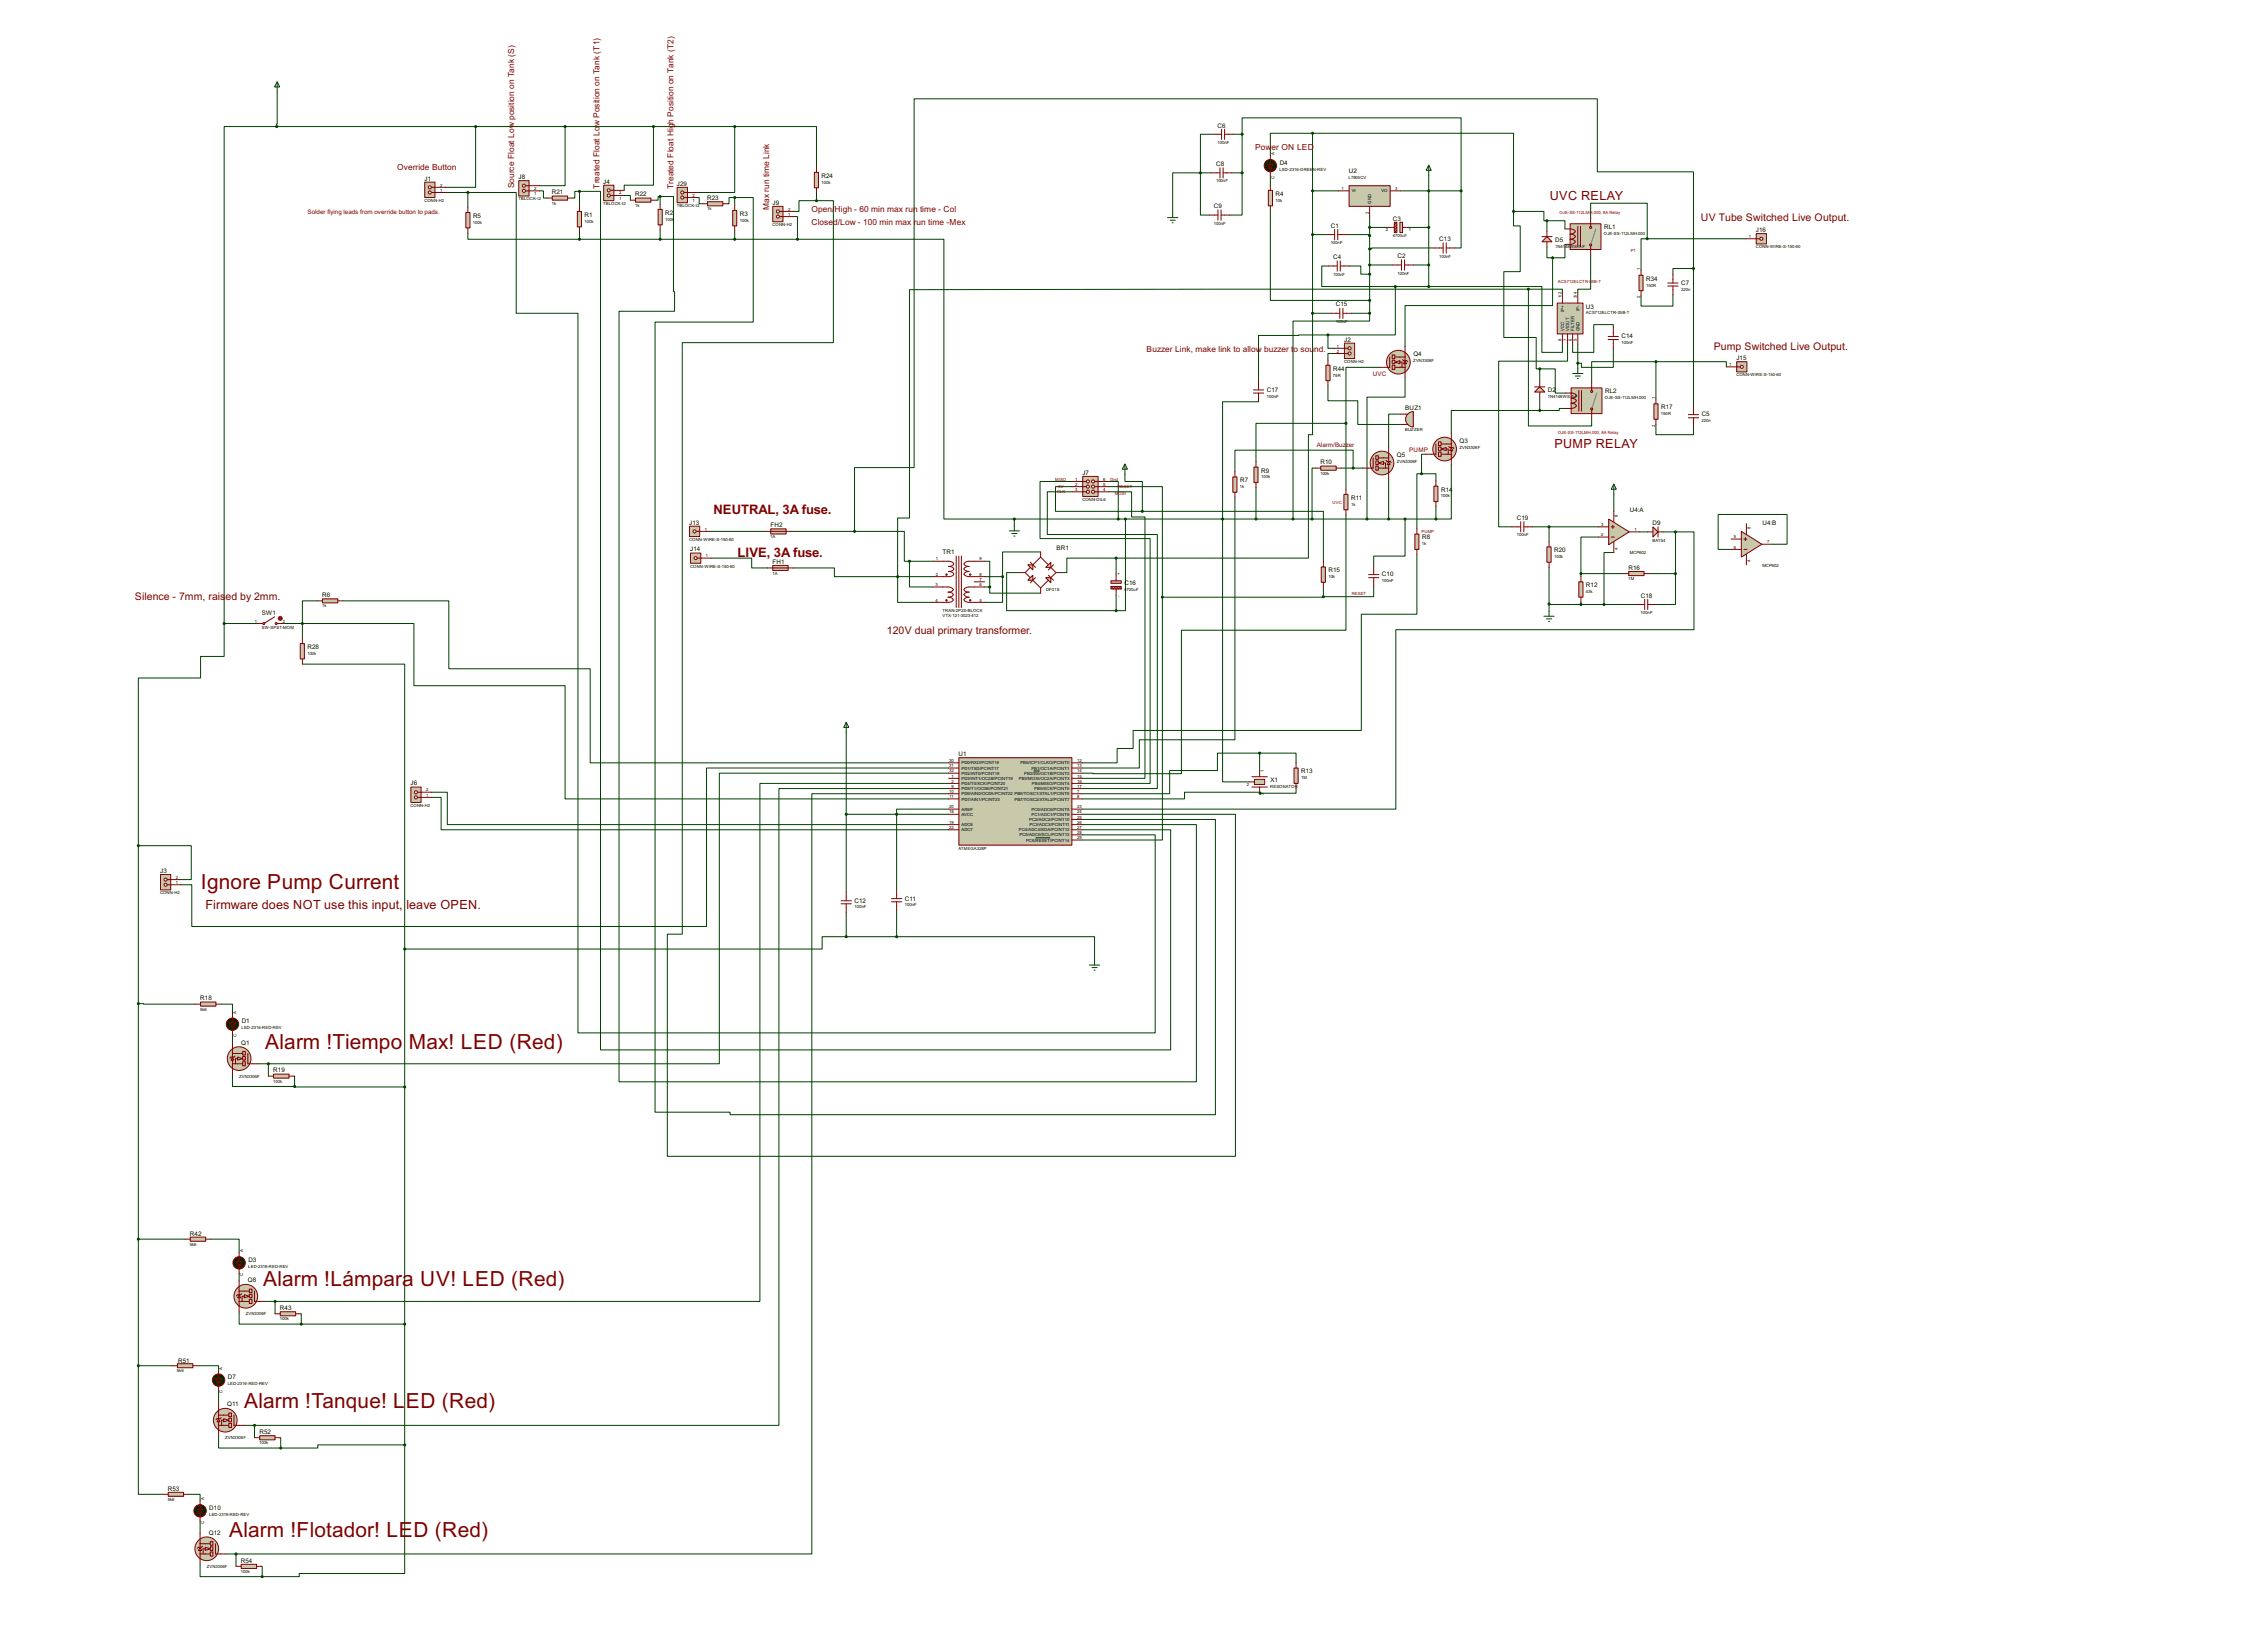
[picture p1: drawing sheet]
<svg xmlns="http://www.w3.org/2000/svg" width="1120mm" height="815mm" viewBox="0 0 1120 815" stroke-linecap="round" stroke-linejoin="round" font-family="sans-serif">
<defs><g id="words">
<g font-size="11.5" fill="#800000">
<text x="99" y="439">Ignore Pump Current</text>
<text x="131" y="518">Alarm !Tiempo</text>
<text x="202" y="518">Max! LED (Red)</text>
<text x="130" y="635">Alarm !Lámpara UV! LED (Red)</text>
<text x="121" y="696">Alarm !Tanque! L</text>
<text x="200" y="696">ED (Red)</text>
<text x="113" y="759">Alarm !Flotador! LED (Red)</text>
</g>
<g font-size="7.2" fill="#800000">
<text x="352" y="254">NEUTRAL, 3A fuse.</text>
<text x="364" y="275">LIVE, 3A fuse.</text>
</g>
<g font-size="7" fill="#800000">
<text x="766" y="99">UVC RELAY</text>
<text x="768" y="221">PUMP RELAY</text>
<text x="102" y="449">Firmware does NOT use this input,</text>
<text x="201" y="449">leave OPEN.</text>
</g>
<g font-size="5.8" fill="#800000">
<text x="840" y="109">UV Tube Switched Live Output.</text>
<text x="847" y="173">Pump Switched Live Output.</text>
<text x="67" y="296">Silence - 7mm, rais</text>
<text x="111" y="296">ed by 2mm.</text>
<text x="438" y="313">120V dual primary transformer.</text>
</g>
<g font-size="4.6" fill="#800000">
<text x="296" y="62" transform="rotate(-90 296 62)">w Position on Tank (T1)</text>
<text x="333" y="61" transform="rotate(-90 333 61)">h Position on Tank (T2)</text>
<text x="620" y="74">Pow</text>
<text x="628" y="74">er ON LED</text>
<text x="196" y="84">Override Button</text>
<text x="254" y="93" transform="rotate(-90 254 93)">Source Float Low position on Tank (S)</text>
<text x="296" y="93" transform="rotate(-90 296 93)">Treated Float Lo</text>
<text x="333" y="93" transform="rotate(-90 333 93)">Treated Float Hig</text>
<text x="380" y="104" transform="rotate(-90 380 104)">Max run time Link</text>
<text x="401" y="105">Open/</text>
<text x="412" y="105">High - 60 min max run time - Col</text>
<text x="401" y="111">Closed/Low - 100 min max r</text>
<text x="453" y="111">un time -Mex</text>
<text x="567" y="174">Buzzer Link, make link to allow buzzer t</text>
<text x="639" y="174">o sou</text>
<text x="649" y="174">nd.</text>
</g>
<g font-size="3.5">
<text x="602" y="63">C6</text>
<text x="601" y="82">C8</text>
<text x="632" y="81">D4</text>
<text x="210" y="89">J1</text>
<text x="256" y="88">J8</text>
<text x="406" y="88">R24</text>
<text x="666" y="86">U2</text>
<text x="273" y="96">R21</text>
<text x="298" y="91">J4</text>
<text x="334" y="92">J29</text>
<text x="314" y="97">R22</text>
<text x="349" y="99">R23</text>
<text x="382" y="101">J9</text>
<text x="630" y="97">R4</text>
<text x="234" y="108">R5</text>
<text x="289" y="107">R1</text>
<text x="329" y="106">R2</text>
<text x="366" y="107">R3</text>
<text x="600" y="103">C9</text>
<text x="658" y="113">C1</text>
<text x="688" y="109">C3</text>
<text x="793" y="113">RL1</text>
<text x="711" y="119">C13</text>
<text x="768" y="120">D5</text>
<text x="868" y="115">J16</text>
<text x="659" y="128">C4</text>
<text x="691" y="128">C2</text>
<text x="813" y="139">R34</text>
<text x="831" y="141">C7</text>
<text x="660" y="151">C15</text>
<text x="784" y="152">U3</text>
<text x="801" y="167">C14</text>
<text x="664" y="169">J2</text>
<text x="698" y="176">Q4</text>
<text x="858" y="178">J15</text>
<text x="659" y="183">R44</text>
<text x="626" y="193">C17</text>
<text x="765" y="194">D2</text>
<text x="793" y="194">RL2</text>
<text x="694" y="202">BUZ1</text>
<text x="821" y="202">R17</text>
<text x="841" y="206">C5</text>
<text x="721" y="219">Q3</text>
<text x="690" y="226">Q5</text>
<text x="623" y="233">R9</text>
<text x="652" y="229">R10</text>
<text x="535" y="234">J7</text>
<text x="613" y="238">R7</text>
<text x="712" y="243">R14</text>
<text x="668" y="247">R11</text>
<text x="749" y="257">C19</text>
<text x="805" y="253">U4:A</text>
<text x="341" y="259">J13</text>
<text x="381" y="260">FH2</text>
<text x="817" y="259">D9</text>
<text x="871" y="259">U4:B</text>
<text x="703" y="266">R8</text>
<text x="341" y="272">J14</text>
<text x="466" y="274">TR1</text>
<text x="522" y="272">BR1</text>
<text x="768" y="273">R20</text>
<text x="382" y="278">FH1</text>
<text x="805" y="281">R16</text>
<text x="656" y="283">R15</text>
<text x="683" y="285">C10</text>
<text x="556" y="289">C16</text>
<text x="784" y="290">R12</text>
<text x="159" y="295">R6</text>
<text x="811" y="295">C18</text>
<text x="129" y="304">SW1</text>
<text x="152" y="320">R28</text>
<text x="474" y="373">U1</text>
<text x="643" y="382">R13</text>
<text x="203" y="388">J6</text>
<text x="628" y="386">X1</text>
<text x="79" y="431">J3</text>
<text x="422" y="446">C12</text>
<text x="447" y="445">C11</text>
<text x="99" y="494">R18</text>
<text x="119" y="505">D1</text>
<text x="119" y="516">Q1</text>
<text x="135" y="530">R19</text>
<text x="94" y="610">R42</text>
<text x="123" y="623">D3</text>
<text x="122" y="633">Q8</text>
<text x="138" y="647">R43</text>
<text x="88" y="673">R51</text>
<text x="113" y="681">D7</text>
<text x="112" y="694">Q11</text>
<text x="128" y="708">R52</text>
<text x="83" y="736">R53</text>
<text x="103" y="746">D10</text>
<text x="103" y="758">Q12</text>
<text x="119" y="772">R54</text>
</g>
<g font-size="3.5" fill="#800000">
<text x="152" y="106">Solder flying leads from override button to pads.</text>
<text x="678" y="186">UVC</text>
<text x="651" y="221">Alarm/Buzzer</text>
<text x="696" y="223">PUMP</text>
</g>
<g font-size="2.4">
<text x="602" y="71">100nF</text>
<text x="630" y="77" transform="rotate(-90 630 77)">A</text>
<text x="630" y="88" transform="rotate(-90 630 88)">C</text>
<text x="632" y="84">LED-2316-GREE</text>
<text x="649" y="84">N-REV</text>
<text x="666" y="88">L7805CV</text>
<text x="217" y="95">1</text>
<text x="217" y="92">2</text>
<text x="264" y="94">2</text>
<text x="306" y="96">2</text>
<text x="406" y="91">100k</text>
<text x="601" y="90">100nF</text>
<text x="663" y="94">1</text>
<text x="668" y="95">VI</text>
<text x="682" y="95">VO</text>
<text x="689" y="94">3</text>
<text x="210" y="100">CONN-H2</text>
<text x="256" y="99">TBLOCK-I2</text>
<text x="264" y="96">1</text>
<text x="273" y="101">1k</text>
<text x="298" y="101">TBLOCK-I2</text>
<text x="306" y="99">1</text>
<text x="342" y="100">1</text>
<text x="342" y="97">2</text>
<text x="630" y="100">10k</text>
<text x="678" y="101" transform="rotate(-90 678 101)">GND</text>
<text x="314" y="102">1k</text>
<text x="334" y="102">TBLOCK-I2</text>
<text x="349" y="104">1k</text>
<text x="389" y="107">1</text>
<text x="389" y="104">2</text>
<text x="676" y="106" transform="rotate(-90 676 106)">2</text>
<text x="234" y="111">100k</text>
<text x="289" y="110">100k</text>
<text x="329" y="109">100k</text>
<text x="365" y="109">100k</text>
<text x="382" y="112">CONN-H2</text>
<text x="600" y="111">100nF</text>
<text x="685" y="114">2</text>
<text x="688" y="117">4700uF</text>
<text x="696" y="114">1</text>
<text x="792" y="116">OJE-SS-112LMH.000</text>
<text x="864" y="118">1</text>
<text x="657" y="121">100nF</text>
<text x="768" y="123">1N41</text>
<text x="773" y="123">48WS-7-F</text>
<text x="868" y="123">CONN-WIRE-S-150-60</text>
<text x="711" y="127">100nF</text>
<text x="659" y="136">100nF</text>
<text x="690" y="136">100nF</text>
<text x="810" y="133" transform="rotate(-90 810 133)">1</text>
<text x="813" y="142">150R</text>
<text x="831" y="144">220n</text>
<text x="772" y="147" transform="rotate(-90 772 147)">1/2</text>
<text x="779" y="147" transform="rotate(-90 779 147)">3/4</text>
<text x="810" y="147" transform="rotate(-90 810 147)">2</text>
<text x="773" y="154" transform="rotate(-90 773 154)">IP+</text>
<text x="780" y="154" transform="rotate(-90 780 154)">IP-</text>
<text x="784" y="155">ACS712ELCTR-05B-T</text>
<text x="660" y="159">100nF</text>
<text x="773" y="164" transform="rotate(-90 773 164)">VCC</text>
<text x="775" y="164" transform="rotate(-90 775 164)">VIOUT</text>
<text x="778" y="164" transform="rotate(-90 778 164)">FILTER</text>
<text x="780" y="164" transform="rotate(-90 780 164)">GND</text>
<text x="661" y="172">1</text>
<text x="772" y="169" transform="rotate(-90 772 169)">8</text>
<text x="774" y="169" transform="rotate(-90 774 169)">7</text>
<text x="777" y="169" transform="rotate(-90 777 169)">6</text>
<text x="779" y="169" transform="rotate(-90 779 169)">5</text>
<text x="801" y="170">100nF</text>
<text x="661" y="174">2</text>
<text x="664" y="179">CONN-H2</text>
<text x="698" y="179">ZVN3306F</text>
<text x="854" y="181">1</text>
<text x="858" y="186">CONN-WIRE-S-150-60</text>
<text x="659" y="186">75R</text>
<text x="626" y="196">100nF</text>
<text x="765" y="197">1N4148WS-</text>
<text x="776" y="197">7-F</text>
<text x="793" y="197">OJE-SS-112LMH.000</text>
<text x="818" y="197" transform="rotate(-90 818 197)">1</text>
<text x="821" y="205">150R</text>
<text x="841" y="209">220n</text>
<text x="694" y="213">BUZZER</text>
<text x="818" y="211" transform="rotate(-90 818 211)">2</text>
<text x="721" y="222">ZVN3306F</text>
<text x="690" y="228">ZVN3306F</text>
<text x="531" y="237">1</text>
<text x="531" y="240">2</text>
<text x="545" y="237">6</text>
<text x="545" y="240">5</text>
<text x="623" y="236">100k</text>
<text x="652" y="234">100k</text>
<text x="531" y="242">3</text>
<text x="545" y="242">4</text>
<text x="613" y="241">1k</text>
<text x="712" y="246">100k</text>
<text x="535" y="247">CONN-DIL6</text>
<text x="668" y="250">1k</text>
<text x="799" y="255" transform="rotate(-90 799 255)">8</text>
<text x="348" y="262">1</text>
<text x="791" y="260">3</text>
<text x="808" y="262">1</text>
<text x="865" y="261" transform="rotate(-90 865 261)">8</text>
<text x="340" y="267">CONN-WIRE-S-150-60</text>
<text x="381" y="266">1A</text>
<text x="703" y="269">1k</text>
<text x="749" y="265">100nF</text>
<text x="791" y="265">2</text>
<text x="816" y="267">BAT54</text>
<text x="857" y="266">5</text>
<text x="873" y="268">7</text>
<text x="349" y="275">1</text>
<text x="768" y="276">100k</text>
<text x="799" y="271" transform="rotate(-90 799 271)">4</text>
<text x="805" y="274">MCP602</text>
<text x="857" y="271">6</text>
<text x="341" y="280">CONN-WIRE-S-150-60</text>
<text x="462" y="277">1</text>
<text x="484" y="277">9</text>
<text x="865" y="278" transform="rotate(-90 865 278)">4</text>
<text x="871" y="280">MCP602</text>
<text x="382" y="284">1A</text>
<text x="462" y="284">2</text>
<text x="484" y="284">8</text>
<text x="484" y="287">7</text>
<text x="553" y="284" transform="rotate(-90 553 284)">+</text>
<text x="656" y="286">10k</text>
<text x="683" y="288">100nF</text>
<text x="805" y="286">1M</text>
<text x="462" y="289">3</text>
<text x="484" y="289">6</text>
<text x="517" y="292">DF01S</text>
<text x="556" y="292">4</text>
<text x="557" y="292">700uF</text>
<text x="784" y="293">43k</text>
<text x="159" y="300">1k</text>
<text x="462" y="297">4</text>
<text x="484" y="297">5</text>
<text x="553" y="295" transform="rotate(-90 553 295)">-</text>
<text x="466" y="302">TRAN-2P2S-BLOCK</text>
<text x="466" y="305">VTX-121-3023-412</text>
<text x="811" y="303">100nF</text>
<text x="126" y="308">1</text>
<text x="129" y="311">SW-SPST-MOM</text>
<text x="140" y="308">2</text>
<text x="152" y="323">100k</text>
<text x="469" y="376">30</text>
<text x="475" y="377">PD0/RXD/PCINT16</text>
<text x="504" y="377">PB0/ICP1/CLKO/PCINT0</text>
<text x="532" y="376">12</text>
<text x="469" y="381">32</text>
<text x="469" y="379">31</text>
<text x="470" y="384">1</text>
<text x="475" y="383">PD2/INT0/PCINT18</text>
<text x="475" y="380">PD1/TXD/PCINT17</text>
<text x="506" y="383">PB2/SS/OC1B/PCINT2</text>
<text x="510" y="380">PB1/OC1A/PCINT1</text>
<text x="532" y="379">13</text>
<text x="532" y="384">15</text>
<text x="532" y="381">14</text>
<text x="624" y="381" transform="rotate(-90 624 381)">1</text>
<text x="470" y="389">9</text>
<text x="470" y="386">2</text>
<text x="475" y="388">PD4/T0/XCK/PCINT20</text>
<text x="475" y="385">PD3/INT1/OC2B/PCINT19</text>
<text x="503" y="385">PB3/MOSI/OC2A/PCINT3</text>
<text x="510" y="388">PB4/MISO/PCINT4</text>
<text x="532" y="386">16</text>
<text x="532" y="389">17</text>
<text x="616" y="388">2</text>
<text x="628" y="389">RESONATOR</text>
<text x="643" y="385">1M</text>
<text x="211" y="393">1</text>
<text x="211" y="391">2</text>
<text x="469" y="392">10</text>
<text x="469" y="394">11</text>
<text x="475" y="393">PD6/AIN0/OC0A/PCINT22 PB6/TOSC1/XTAL1/PCINT6</text>
<text x="475" y="390">PD5/T1/OC0B/PCINT21</text>
<text x="475" y="395">PD7/AIN1/PCINT23</text>
<text x="501" y="395">PB7/TOSC2/XTAL2/PCINT7</text>
<text x="511" y="390">PB5/SCK/PCINT5</text>
<text x="532" y="394">8</text>
<text x="532" y="392">7</text>
<text x="624" y="392" transform="rotate(-90 624 392)">3</text>
<text x="203" y="398">CONN-H2</text>
<text x="469" y="402">18</text>
<text x="469" y="399">20</text>
<text x="475" y="400">AREF</text>
<text x="510" y="400">PC0/ADC0/PCINT8</text>
<text x="532" y="402">24</text>
<text x="532" y="399">23</text>
<text x="469" y="407">19</text>
<text x="475" y="403">AVCC</text>
<text x="508" y="405">PC2/ADC2/PCINT10</text>
<text x="510" y="403">PC1/ADC1/PCINT9</text>
<text x="532" y="407">26</text>
<text x="532" y="404">25</text>
<text x="469" y="409">22</text>
<text x="475" y="408">ADC6</text>
<text x="475" y="411">ADC7</text>
<text x="503" y="411">PC4/ADC4/SDA/PCINT12</text>
<text x="504" y="413">PC5/ADC5/SCL/PCINT13</text>
<text x="509" y="408">PC3/ADC3/PCINT11</text>
<text x="532" y="412">28</text>
<text x="532" y="409">27</text>
<text x="474" y="420">ATMEGA328P</text>
<text x="507" y="416">PC6/RESET/PCINT14</text>
<text x="532" y="414">29</text>
<text x="87" y="437">1</text>
<text x="87" y="434">2</text>
<text x="79" y="442">CONN-H2</text>
<text x="422" y="449">100nF</text>
<text x="447" y="448">100nF</text>
<text x="99" y="499">5k6</text>
<text x="117" y="501" transform="rotate(-90 117 501)">A</text>
<text x="119" y="508">LED-2316-RED-REV</text>
<text x="117" y="512" transform="rotate(-90 117 512)">C</text>
<text x="118" y="532">ZVN3306F</text>
<text x="135" y="535">100k</text>
<text x="94" y="615">5k6</text>
<text x="120" y="618" transform="rotate(-90 120 618)">A</text>
<text x="123" y="626">LED-2316-RED-REV</text>
<text x="120" y="630" transform="rotate(-90 120 630)">C</text>
<text x="121" y="649">ZVN3306F</text>
<text x="138" y="652">100k</text>
<text x="87" y="678">5k6</text>
<text x="110" y="676" transform="rotate(-90 110 676)">A</text>
<text x="110" y="688" transform="rotate(-90 110 688)">C</text>
<text x="113" y="684">LED-2316-RED-REV</text>
<text x="111" y="711">ZVN3306F</text>
<text x="128" y="713">100k</text>
<text x="83" y="741">5k6</text>
<text x="101" y="741" transform="rotate(-90 101 741)">A</text>
<text x="103" y="749">LED-2316-RED-REV</text>
<text x="101" y="753" transform="rotate(-90 101 753)">C</text>
<text x="102" y="774">ZVN3306F</text>
<text x="119" y="777">100k</text>
</g>
<g font-size="2.4" fill="#800000">
<text x="770" y="106">OJE-SS-112LMH,000, 8A Relay</text>
<text x="806" y="124">P1</text>
<text x="770" y="140">ACS712ELCTR-0</text>
<text x="787" y="140">5B-T</text>
<text x="770" y="214">OJE-SS-112LMH,000, 8A Relay</text>
<text x="521" y="238">MISO</text>
<text x="548" y="238">Gnd</text>
<text x="522" y="241">+5V</text>
<text x="522" y="244">CLK</text>
<text x="551" y="245">M</text>
<text x="552" y="241">RESET</text>
<text x="553" y="245">OSI</text>
<text x="658" y="249">UVC</text>
<text x="702" y="263">PUMP</text>
<text x="668" y="294">RESET</text>
</g>
</g></defs>
<g fill="none" stroke="#004000" stroke-width=".49">
<path d="M137 46v17M137 63h-26v245M137 63h226M235 63v30h-15M279 63v29h-12M323 63v28h-15v3M363 63h40v20M363 63v32h-18M599 66h-6v19M609 66h5M614 66v-8h108v36M614 66v19"/>
<path d="M649 66h99v38M649 66h-21v11M649 66v89M220 95h11M231 95h24v60h31v355h285v-98h-36M231 95v7M267 94h2v4h1M286 95h11v423h281v-108h-43M286 95h-2v3h-1M286 95v7M308 97h3v2M326 97h7v47v10h-27v380h285v-127h-56"/>
<path d="M326 97h-1v2h-1M326 97v4M345 98v3h2M363 98h9v61h-48v390h37v1h240v-145h-66M363 98h-3v3M363 98v3M403 99h-8v5h-3M403 99h9v70h-75v292h-7v110h280v-169h-75M403 95v4M593 85v21h4M593 85h-14v20M593 85h5"/>
<path d="M609 85h5M614 85v21h-6M628 87v4M649 94h12M692 94h30M706 87v55M722 94v28h-3M231 115v3h55M286 118h108M286 115v3M326 114v4M363 114v4"/>
<path d="M392 107h2v11M394 118h72v138h35M628 104v44h49M649 116h6M665 116h11h1M677 112h9M677 107v48M696 112h10M748 104v8h3v22h-8v33h16v15h2M748 104h15v5h1M764 109h9v4M764 109v5"/>
<path d="M786 108v-8h28v18M814 118h-3v15M814 118h49M656 131h-3v11h36M667 131h5v4h5M677 131h11M698 131h8M709 122h-31v1h-1M764 122v5h3M767 127v24h-73v20M773 121v6h-6M786 126v17h-6v2"/>
<path d="M837 133h-10v2M837 133v-48h-48v-36h-337v182h-30v31M837 133v67M649 155v60h-3v61h-95M649 155h9M668 155h9M677 155v4h-38v97M689 142v23h-33M689 142h17M706 142h56v32h10v-4M755 143h-306v113h-5v29M755 143h17v2"/>
<path d="M755 143v67h31v-3M827 146v5h-16v-5M656 165l-34 1v22M656 165v7h3M659 175h-3v3M775 170v8h-35v82h7M780 170v12M797 162v-2h-10v14h-10v-4M797 172v9h-16v-2h-1M818 179h35v2M818 179h-32v10M818 179v18"/>
<path d="M622 198h-18v188h13M656 191v7h15v12h21M682 181h-17v28M694 186v10h-19v60M761 182h7v12h6M761 182v7M761 196v7M665 209h-44v19M665 209v33M692 205h-6v16M761 203h-44v11M774 202h-4v1h-9"/>
<path d="M818 210v5h19v-4M530 238h-16v28h54v121h-33M548 238h5v18M556 234v4h8v15M650 231h-2v25M663 231h10M669 231v-9h-59v11M686 236v20M702 234h7v4M702 234h-2v27M704 224h-2v10M717 229v27h-8"/>
<path d="M501 256v4M501 256h208M530 240h-8v13h42M530 243h-13v21h55v125h-37M548 243h11v12h7v129h-31M548 240h26v55M556 256v46h-5M564 253h90v24M610 246v119h-47v14h-28M621 241v15M665 254v57h-81v71h-49M694 256v19h-15v4"/>
<path d="M709 250v6M797 244v9M351 262h27M351 276h20v4h8M391 262h31M422 262h25v15h2M449 277v13h12M449 277h12M486 277h3v13M514 273h-19v12M551 276h-24v7h-3M551 276v8"/>
<path d="M700 274v29h-27v58h-113v9h-8v7h-17M757 260h33M765 260v8M790 265h-9v18M797 273h-4v26M810 263h4M822 263h6M828 263h9v48h-147v89h-155M828 263v20M876 269h7v-15h-34v17h6M157 297h-8v11M169 297h53v33h70v47h177"/>
<path d="M392 280h20v5h32M444 285v12h17M444 285h17M486 285h9M486 290h3M489 290v3h25M495 285v12h-9M504 283h-7v19h54M551 294v8M574 295v120h-39M654 295h-80M654 290v5"/>
<path d="M679 290v5h-25M765 298l16 1M765 280v22M781 283v2M781 297v2M781 283h21M781 299h27M815 283h13M828 283v16h-10M111 308v16h-12v11h-31v83M111 308h16M140 308h9"/>
<path d="M149 308h56v31h74v56h190M149 308v7M149 328h51v141M418 362v78M469 379h-120v79h-254v-21h-6M622 372h18v5M622 372h-20v9h-24v11h-43M622 372v9M213 394h5v16h251M213 391h8v16h248M469 392h-68v375h-284M469 389h-84v315h-259"/>
<path d="M469 387h-94v256h-239M469 382h-114v143h-222M469 400h-26v39M622 391l1 1M623 392v-1h-38v4h-50M640 389v3h-17M68 418h27v16h-6M68 418v256M418 402h51M418 451v12M443 450v13M200 469v245"/>
<path d="M418 463h-12v6h-206M418 463h25M443 463h98v11M68 496h29M109 496h6v5M115 511v4M115 530v7h31M128 525h5M133 525v6M145 531l1 6M146 537h54M68 612h23"/>
<path d="M104 612h14v7M118 629v4M118 648v6h31M131 643h5M136 643v6M149 649v5M149 654h51M68 674v64h13M68 674h17M98 674h10v2M108 687v7M108 709v6h31"/>
<path d="M121 704h5M126 704v6M138 710l1 5M200 714h-43v1h-18M200 714v63h-52v2h-18M93 738h6v3M99 751v6M99 772v7h31M112 767h5M117 767v6M129 773l1 6"/>
</g>
<path d="M810 136h2v8h-2z" fill="#c8c8aa" stroke="#800000" stroke-width=".49"/>
<path d="M811 133v3M824 140h5M827 135v5M811 144v2M824 141h5M827 141v5" fill="none" stroke="#800000" stroke-width=".49"/>
<path d="M298 91h5v8h-5z" fill="#c8c8aa" stroke="#800000" stroke-width=".49"/>
<path d="M302 97h1" fill="none" stroke="#800000" stroke-width=".49"/>
<circle cx="301" cy="97" r=".8" fill="#feffff" stroke="#800000" stroke-width=".49"/>
<path d="M302 94h1" fill="none" stroke="#800000" stroke-width=".49"/>
<circle cx="301" cy="94" r=".8" fill="#feffff" stroke="#800000" stroke-width=".49"/>
<path d="M303 97h5M303 94h5M655 116h4M659 113v5M661 113v5M661 116h4M688 131h4M692 128v5M694 128v5M694 131h4" fill="none" stroke="#800000" stroke-width=".49"/>
<path d="M706 82l1 2h-2zM706 82v5M501 260v2M499 262h5M500 263h2M501 265h.1" fill="none" stroke="#004000" stroke-width=".49"/>
<g fill="#004000" stroke="#004000" stroke-width=".49">
<circle cx="501" cy="256" r=".5"/>
<circle cx="677" cy="116" r=".5"/>
<circle cx="677" cy="131" r=".5"/>
</g>
<g fill="#c8c8aa" stroke="#800000" stroke-width=".49">
<path d="M692 110h1v5h-1z"/>
<path d="M689 110h1v5h-1z"/>
</g>
<path d="M690 111l-1 1h-3M690 114l-1 1M690 112l-1 2M690 110l-1 1M693 112h3" fill="none" stroke="#800000" stroke-width=".49"/>
<circle cx="639" cy="256" r=".5" fill="#004000" stroke="#004000" stroke-width=".49"/>
<path d="M620 231h2v7h-2z" fill="#c8c8aa" stroke="#800000" stroke-width=".49"/>
<path d="M621 228v3M621 238v3" fill="none" stroke="#800000" stroke-width=".49"/>
<circle cx="621" cy="256" r=".5" fill="#004000" stroke="#004000" stroke-width=".49"/>
<path d="M535 235h8v10h-8z" fill="#c8c8aa" stroke="#800000" stroke-width=".49"/>
<path d="M535 238h2" fill="none" stroke="#800000" stroke-width=".49"/>
<circle cx="537" cy="238" r=".8" fill="#feffff" stroke="#800000" stroke-width=".49"/>
<path d="M535 240h2" fill="none" stroke="#800000" stroke-width=".49"/>
<circle cx="537" cy="240" r=".8" fill="#feffff" stroke="#800000" stroke-width=".49"/>
<path d="M535 243h2" fill="none" stroke="#800000" stroke-width=".49"/>
<circle cx="537" cy="243" r=".8" fill="#feffff" stroke="#800000" stroke-width=".49"/>
<path d="M541 238h2" fill="none" stroke="#800000" stroke-width=".49"/>
<circle cx="540" cy="238" r=".8" fill="#feffff" stroke="#800000" stroke-width=".49"/>
<path d="M541 240h2" fill="none" stroke="#800000" stroke-width=".49"/>
<circle cx="540" cy="240" r=".8" fill="#feffff" stroke="#800000" stroke-width=".49"/>
<path d="M541 243h2" fill="none" stroke="#800000" stroke-width=".49"/>
<circle cx="540" cy="243" r=".8" fill="#feffff" stroke="#800000" stroke-width=".49"/>
<path d="M530 238h5M543 238h5M530 240h5M530 243h5M543 240h5M543 243h5" fill="none" stroke="#800000" stroke-width=".49"/>
<path d="M137 40l1 3h-2zM137 40v6M556 229l1 3h-2zM556 229v5" fill="none" stroke="#004000" stroke-width=".49"/>
<circle cx="556" cy="256" r=".5" fill="#004000" stroke="#004000" stroke-width=".49"/>
<path d="M696 204l2-1v8a4 4 0 0 1-3-2 4 4 0 0 1 1-5z" fill-rule="evenodd" fill="#c8c8aa" stroke="#800000" stroke-width=".49"/>
<path d="M692 210h4M692 205h4" fill="none" stroke="#800000" stroke-width=".49"/>
<path d="M653 230h7v2h-7z" fill="#c8c8aa" stroke="#800000" stroke-width=".49"/>
<path d="M650 231h3M660 231h3" fill="none" stroke="#800000" stroke-width=".49"/>
<path d="M256 89h5v8h-5z" fill="#c8c8aa" stroke="#800000" stroke-width=".49"/>
<path d="M260 94h1" fill="none" stroke="#800000" stroke-width=".49"/>
<circle cx="259" cy="94" r=".8" fill="#feffff" stroke="#800000" stroke-width=".49"/>
<path d="M260 92h1" fill="none" stroke="#800000" stroke-width=".49"/>
<circle cx="259" cy="92" r=".8" fill="#feffff" stroke="#800000" stroke-width=".49"/>
<path d="M261 94h6M261 92h6M619 384h7M619 389h7" fill="none" stroke="#800000" stroke-width=".49"/>
<path d="M620 385h5v2h-5z" fill="#c8c8aa" stroke="#800000" stroke-width=".49"/>
<path d="M617 386h3M622 381v3M622 389v2" fill="none" stroke="#800000" stroke-width=".49"/>
<path d="M639 379h2v8h-2z" fill="#c8c8aa" stroke="#800000" stroke-width=".49"/>
<path d="M640 377v2M640 387v2" fill="none" stroke="#800000" stroke-width=".49"/>
<path d="M667 92h20v10h-20z" fill="#c8c8aa" stroke="#800000" stroke-width=".49"/>
<path d="M661 94h6M687 94h5M677 102v5" fill="none" stroke="#800000" stroke-width=".49"/>
<path d="M708 240h2v8h-2z" fill="#c8c8aa" stroke="#800000" stroke-width=".49"/>
<path d="M709 238v2M709 248v2" fill="none" stroke="#800000" stroke-width=".49"/>
<g fill="#004000" stroke="#004000" stroke-width=".49">
<circle cx="677" cy="112" r=".5"/>
<circle cx="706" cy="112" r=".5"/>
<circle cx="706" cy="131" r=".5"/>
<circle cx="706" cy="94" r=".5"/>
</g>
<path d="M517 285h2v3z" fill="#c8c8aa" stroke="#800000" stroke-width=".49"/>
<path d="M509 278l3 2M510 279l4-4 4 4M521 279l-3 2M509 280l-2 3 2 2M510 287l4 3 4-3M512 285l-3 3M518 284l3 3M519 280l3 3-3 2" fill="none" stroke="#800000" stroke-width=".49"/>
<g fill="#c8c8aa" stroke="#800000" stroke-width=".49">
<path d="M508 279h2v2z"/>
<path d="M517 280l2-2v2z"/>
<path d="M510 284v3h-2z"/>
</g>
<path d="M514 273v2M504 283h3M514 290v3M522 283h2" fill="none" stroke="#800000" stroke-width=".49"/>
<circle cx="648" cy="116" r=".5" fill="#004000" stroke="#004000" stroke-width=".49"/>
<path d="M653 280h2v8h-2z" fill="#c8c8aa" stroke="#800000" stroke-width=".49"/>
<path d="M654 277v3M654 288v2" fill="none" stroke="#800000" stroke-width=".49"/>
<g fill="#c8c8aa" stroke="#800000" stroke-width=".49">
<path d="M712 222l3-1v2z"/>
<circle cx="714" cy="222" r="6"/>
</g>
<path d="M709 219v5h-2M712 219h5M712 224h5M715 222h1v2" fill="none" stroke="#800000" stroke-width=".49"/>
<path d="M717 221l1 2h-2z" fill="#c8c8aa" stroke="#800000" stroke-width=".49"/>
<path d="M717 217v4M716 221l2 1M717 223v4" fill="none" stroke="#800000" stroke-width=".49"/>
<g fill="#c8c8aa" stroke="#800000" stroke-width=".49">
<path d="M711 218h1v2h-1z"/>
<path d="M711 223h1v2h-1z"/>
<path d="M711 221h1v2h-1z"/>
</g>
<path d="M717 214v3M704 224h3M717 227v2" fill="none" stroke="#800000" stroke-width=".49"/>
<circle cx="709" cy="256" r=".5" fill="#004000" stroke="#004000" stroke-width=".49"/>
<g fill="#c8c8aa" stroke="#800000" stroke-width=".49">
<path d="M689 179l3-1v2z"/>
<circle cx="691" cy="179" r="6"/>
</g>
<path d="M687 176v5h-3M689 176h5M692 179h1v2M689 181h5" fill="none" stroke="#800000" stroke-width=".49"/>
<path d="M694 178l1 2h-2z" fill="#c8c8aa" stroke="#800000" stroke-width=".49"/>
<path d="M693 178l3 1M694 174v4M694 180v4" fill="none" stroke="#800000" stroke-width=".49"/>
<g fill="#c8c8aa" stroke="#800000" stroke-width=".49">
<path d="M688 175h1v2h-1z"/>
<path d="M688 180h1v2h-1z"/>
<path d="M688 178h1v2h-1z"/>
</g>
<path d="M694 171v3M682 181h2M694 184v2" fill="none" stroke="#800000" stroke-width=".49"/>
<circle cx="675" cy="256" r=".5" fill="#004000" stroke="#004000" stroke-width=".49"/>
<g fill="#c8c8aa" stroke="#800000" stroke-width=".49">
<path d="M681 229l3-1v1z"/>
<circle cx="683" cy="229" r="6"/>
</g>
<path d="M678 226v5h-2M681 231h5M681 226h5M684 229h1v2" fill="none" stroke="#800000" stroke-width=".49"/>
<path d="M686 228l1 1h-2z" fill="#c8c8aa" stroke="#800000" stroke-width=".49"/>
<path d="M685 227l2 1M686 224v4M686 229v5" fill="none" stroke="#800000" stroke-width=".49"/>
<g fill="#c8c8aa" stroke="#800000" stroke-width=".49">
<path d="M680 225h1v2h-1z"/>
<path d="M680 230h1v2h-1z"/>
<path d="M680 228h1v1h-1z"/>
</g>
<path d="M656 131h5M661 129v5M662 129v5M662 131h5M673 231h3M686 221v3M686 234v2" fill="none" stroke="#800000" stroke-width=".49"/>
<g fill="#004000" stroke="#004000" stroke-width=".49">
<circle cx="686" cy="256" r=".5"/>
<circle cx="648" cy="256" r=".5"/>
<circle cx="552" cy="256" r=".5"/>
<circle cx="677" cy="135" r=".5"/>
<circle cx="623" cy="392" r=".5"/>
</g>
<path d="M418 357l1 2h-2zM418 357v5" fill="none" stroke="#004000" stroke-width=".49"/>
<path d="M382 102h5v8h-5z" fill="#c8c8aa" stroke="#800000" stroke-width=".49"/>
<path d="M385 107h2" fill="none" stroke="#800000" stroke-width=".49"/>
<circle cx="384" cy="104" r=".8" fill="#feffff" stroke="#800000" stroke-width=".49"/>
<path d="M385 104h2" fill="none" stroke="#800000" stroke-width=".49"/>
<circle cx="384" cy="107" r=".8" fill="#feffff" stroke="#800000" stroke-width=".49"/>
<path d="M387 107h5M387 104h5" fill="none" stroke="#800000" stroke-width=".49"/>
<path d="M402 85h2v8h-2z" fill="#c8c8aa" stroke="#800000" stroke-width=".49"/>
<path d="M403 83v2M403 93v2" fill="none" stroke="#800000" stroke-width=".49"/>
<g fill="#004000" stroke="#004000" stroke-width=".49">
<circle cx="403" cy="99" r=".5"/>
<circle cx="394" cy="118" r=".5"/>
<circle cx="665" cy="209" r=".5"/>
<circle cx="702" cy="234" r=".5"/>
<circle cx="622" cy="372" r=".5"/>
</g>
<g fill="#c8c8aa" stroke="#800000" stroke-width=".49">
<circle cx="136" cy="308" r=".5"/>
<circle cx="130" cy="308" r=".5"/>
</g>
<path d="M127 308h3M136 305l-5 3M137 308h3" fill="none" stroke="#800000" stroke-width=".49"/>
<circle cx="138" cy="305" r="1" fill="#400000" stroke="#f00" stroke-width=".49"/>
<path d="M138 306h.1M138 305v1M138 305h.1M138 305h1M139 306h-1" fill="none" stroke="#f00" stroke-width=".49"/>
<path d="M148 318h2v7h-2z" fill="#c8c8aa" stroke="#800000" stroke-width=".49"/>
<path d="M149 315v3M149 325v3" fill="none" stroke="#800000" stroke-width=".49"/>
<g fill="#004000" stroke="#004000" stroke-width=".49">
<circle cx="149" cy="308" r=".5"/>
<circle cx="111" cy="308" r=".5"/>
<circle cx="200" cy="469" r=".5"/>
</g>
<path d="M538 477h5M540 478h2M541 479h.1M541 474v3" fill="none" stroke="#004000" stroke-width=".49"/>
<g fill="#c8c8aa" stroke="#800000" stroke-width=".49">
<path d="M121 639l2 1-2 1z"/>
<circle cx="121" cy="640" r="6"/>
</g>
<path d="M118 638h5M126 638v5h2M118 643h5M121 640h-1v3" fill="none" stroke="#800000" stroke-width=".49"/>
<path d="M118 640l1 1h-2z" fill="#c8c8aa" stroke="#800000" stroke-width=".49"/>
<path d="M118 635v4M119 639l-2 1M118 641v4" fill="none" stroke="#800000" stroke-width=".49"/>
<g fill="#c8c8aa" stroke="#800000" stroke-width=".49">
<path d="M123 637h2v1h-2z"/>
<path d="M123 642h2v2h-2z"/>
<path d="M123 639h2v2h-2z"/>
</g>
<path d="M118 633v2M118 645v3M128 643h3" fill="none" stroke="#800000" stroke-width=".49"/>
<path d="M94 611h8v2h-8z" fill="#c8c8aa" stroke="#800000" stroke-width=".49"/>
<path d="M91 612h3M102 612h2" fill="none" stroke="#800000" stroke-width=".49"/>
<path d="M138 648h8v2h-8z" fill="#c8c8aa" stroke="#800000" stroke-width=".49"/>
<g fill="none" stroke="#800000" stroke-width=".49">
<path d="M461 277h8a1.5 1.5 0 0 1 1 0 1.5 1.5 0 0 1 1 2l-2 1a1.4 1.4 0 0 1 2 0 1.4 1.4 0 0 1-1 2h-1a1.4 1.4 0 0 1 2 0 1.4 1.4 0 0 1-1 2l-9 1M472 275v25M474 275v25M475 275v25M486 277h-7a1.4 1.4 0 0 0-2 0 1.4 1.4 0 0 0 0 2l2 1a1.4 1.4 0 0 0-2 0 1.4 1.4 0 0 0 0 1l2 1a1.4 1.4 0 0 0-2 0 1.4 1.4 0 0 0 0 2l9 1M679 279v5M461 290h7a1.5 1.5 0 0 1 2 0 1.5 1.5 0 0 1 1 2h-3a1.4 1.4 0 0 1 2 1 1.4 1.4 0 0 1 0 2h-2a1.4 1.4 0 0 1 2 0 1.4 1.4 0 0 1 0 2h-9M481 287h5M486 290h-7a1.4 1.4 0 0 0-2 0 1.4 1.4 0 0 0 0 2h2a1.4 1.4 0 0 0-2 0 1.4 1.4 0 0 0 0 2l2 1a1.4 1.4 0 0 0-2 0 1.4 1.4 0 0 0 0 2h9M676 284h5M676 285h5M679 285v5"/>
<path d="M443 439v5M416 445h5M416 446h5M418 440v5M418 446v5M440 444h6M440 445h6M443 445v5M136 649h2M146 649h3"/>
<circle cx="468" cy="284" r=".4"/>
<circle cx="468" cy="296" r=".4"/>
<circle cx="479" cy="296" r=".4"/>
<circle cx="479" cy="284" r=".4"/>
</g>
<g fill="#004000" stroke="#004000" stroke-width=".49">
<circle cx="694" cy="256" r=".5"/>
<circle cx="564" cy="253" r=".5"/>
<circle cx="654" cy="295" r=".5"/>
<circle cx="648" cy="94" r=".5"/>
</g>
<path d="M655 180h2v8h-2z" fill="#c8c8aa" stroke="#800000" stroke-width=".49"/>
<path d="M713 120v5M715 120v5M709 122h4M715 122h4M656 178v2M656 188v3" fill="none" stroke="#800000" stroke-width=".49"/>
<circle cx="677" cy="123" r=".5" fill="#004000" stroke="#004000" stroke-width=".49"/>
<g fill="#c8c8aa" stroke="#800000" stroke-width=".49">
<path d="M549 287h5v1h-5z"/>
<path d="M549 290h5v1h-5z"/>
</g>
<path d="M549 290l1 1M550 290l1 1v3M551 284v3M551 290l2 1M553 290l1 1" fill="none" stroke="#800000" stroke-width=".49"/>
<path d="M341 260h5v5h-5z" fill="#c8c8aa" stroke="#800000" stroke-width=".49"/>
<path d="M344 262h2" fill="none" stroke="#800000" stroke-width=".49"/>
<circle cx="343" cy="262" r=".8" fill="#feffff" stroke="#800000" stroke-width=".49"/>
<path d="M346 262h5" fill="none" stroke="#800000" stroke-width=".49"/>
<path d="M341 273h5v5h-5z" fill="#c8c8aa" stroke="#800000" stroke-width=".49"/>
<path d="M344 276h2" fill="none" stroke="#800000" stroke-width=".49"/>
<circle cx="344" cy="276" r=".8" fill="#feffff" stroke="#800000" stroke-width=".49"/>
<path d="M346 276h5" fill="none" stroke="#800000" stroke-width=".49"/>
<path d="M858 179h5v5h-5z" fill="#c8c8aa" stroke="#800000" stroke-width=".49"/>
<path d="M858 181h2" fill="none" stroke="#800000" stroke-width=".49"/>
<circle cx="861" cy="181" r=".8" fill="#feffff" stroke="#800000" stroke-width=".49"/>
<path d="M853 181h5" fill="none" stroke="#800000" stroke-width=".49"/>
<path d="M868 115h5v5h-5z" fill="#c8c8aa" stroke="#800000" stroke-width=".49"/>
<path d="M868 118h1" fill="none" stroke="#800000" stroke-width=".49"/>
<circle cx="870" cy="118" r=".8" fill="#feffff" stroke="#800000" stroke-width=".49"/>
<path d="M863 118h5" fill="none" stroke="#800000" stroke-width=".49"/>
<g fill="#004000" stroke="#004000" stroke-width=".49">
<circle cx="669" cy="231" r=".5"/>
<circle cx="137" cy="63" r=".5"/>
</g>
<path d="M776 111h15v12h-15z" fill="#c8c8aa" stroke="#800000" stroke-width=".49"/>
<path d="M788 113l-2 7" fill="none" stroke="#808080" stroke-width=".5"/>
<g fill="#c8c8aa" stroke="#800000" stroke-width=".49">
<circle cx="786" cy="121" r=".5"/>
<circle cx="786" cy="112" r=".5"/>
</g>
<path d="M773 113h3a1.5 1.5 0 0 1 2 0 1.5 1.5 0 0 1 0 2l-2 1a1.5 1.5 0 0 1 2 0 1.5 1.5 0 0 1 0 1l-2 1a1.5 1.5 0 0 1 2 0 1.5 1.5 0 0 1 0 2l-2 1h-3M780 112v10M781 112v10M786 108v4M786 121v5" fill="none" stroke="#800000" stroke-width=".49"/>
<path d="M776 192h16v12h-16z" fill="#c8c8aa" stroke="#800000" stroke-width=".49"/>
<path d="M789 194l-2 7" fill="none" stroke="#808080" stroke-width=".5"/>
<g fill="#c8c8aa" stroke="#800000" stroke-width=".49">
<circle cx="786" cy="202" r=".5"/>
<circle cx="786" cy="193" r=".5"/>
</g>
<path d="M774 194h2a1.5 1.5 0 0 1 2 0 1.5 1.5 0 0 1 0 2l-2 1a1.5 1.5 0 0 1 2 0 1.5 1.5 0 0 1 0 1l-2 1a1.5 1.5 0 0 1 2 0 1.5 1.5 0 0 1 0 2l-1 1h-3M780 193v10M781 193v10M786 189v4M786 202v5" fill="none" stroke="#800000" stroke-width=".49"/>
<path d="M335 93h5v7h-5z" fill="#c8c8aa" stroke="#800000" stroke-width=".49"/>
<path d="M338 98h2" fill="none" stroke="#800000" stroke-width=".49"/>
<circle cx="337" cy="98" r=".8" fill="#feffff" stroke="#800000" stroke-width=".49"/>
<path d="M338 95h2" fill="none" stroke="#800000" stroke-width=".49"/>
<circle cx="337" cy="95" r=".8" fill="#feffff" stroke="#800000" stroke-width=".49"/>
<path d="M340 98h5M340 95h5" fill="none" stroke="#800000" stroke-width=".49"/>
<g fill="#c8c8aa" stroke="#800000" stroke-width=".49">
<path d="M111 701h2l-2 1z"/>
<circle cx="111" cy="701" r="6"/>
</g>
<path d="M108 699h5M116 699v5h2M108 704h5M111 701h-1v3" fill="none" stroke="#800000" stroke-width=".49"/>
<path d="M108 701l1 1h-2z" fill="#c8c8aa" stroke="#800000" stroke-width=".49"/>
<path d="M108 697v4M108 702v4M109 700l-2 1" fill="none" stroke="#800000" stroke-width=".49"/>
<g fill="#c8c8aa" stroke="#800000" stroke-width=".49">
<path d="M113 698h1v2h-1z"/>
<path d="M113 703h1v2h-1z"/>
<path d="M113 700h1v2h-1z"/>
</g>
<path d="M108 694v2M108 706v3M118 704h3" fill="none" stroke="#800000" stroke-width=".49"/>
<path d="M88 673h7v2h-7z" fill="#c8c8aa" stroke="#800000" stroke-width=".49"/>
<path d="M85 674h3M95 674h3" fill="none" stroke="#800000" stroke-width=".49"/>
<path d="M128 709h8v2h-8z" fill="#c8c8aa" stroke="#800000" stroke-width=".49"/>
<path d="M126 710h2M136 710h2" fill="none" stroke="#800000" stroke-width=".49"/>
<g fill="#004000" stroke="#004000" stroke-width=".49">
<circle cx="126" cy="704" r=".5"/>
<circle cx="200" cy="714" r=".5"/>
<circle cx="139" cy="715" r=".5"/>
<circle cx="136" cy="643" r=".5"/>
<circle cx="68" cy="612" r=".5"/>
</g>
<g fill="#c8c8aa" stroke="#800000" stroke-width=".49">
<path d="M101 764l3 1-3 1z"/>
<circle cx="102" cy="765" r="6"/>
</g>
<path d="M99 767h5M99 762h5M101 765h-1v2M106 762v5h3" fill="none" stroke="#800000" stroke-width=".49"/>
<path d="M99 764l1 2h-2z" fill="#c8c8aa" stroke="#800000" stroke-width=".49"/>
<path d="M99 760v4M99 766v4M100 764l-2 1" fill="none" stroke="#800000" stroke-width=".49"/>
<g fill="#c8c8aa" stroke="#800000" stroke-width=".49">
<path d="M104 761h1v2h-1z"/>
<path d="M104 766h1v2h-1z"/>
<path d="M104 764h1v2h-1z"/>
</g>
<path d="M99 757v3M99 770v2M109 767h3" fill="none" stroke="#800000" stroke-width=".49"/>
<path d="M83 737h8v2h-8z" fill="#c8c8aa" stroke="#800000" stroke-width=".49"/>
<path d="M81 738h2M91 738h2" fill="none" stroke="#800000" stroke-width=".49"/>
<path d="M119 772h8v3h-8z" fill="#c8c8aa" stroke="#800000" stroke-width=".49"/>
<path d="M117 773h2M127 773h2" fill="none" stroke="#800000" stroke-width=".49"/>
<g fill="#004000" stroke="#004000" stroke-width=".49">
<circle cx="117" cy="767" r=".5"/>
<circle cx="130" cy="779" r=".5"/>
<circle cx="68" cy="674" r=".5"/>
<circle cx="149" cy="654" r=".5"/>
<circle cx="200" cy="654" r=".5"/>
<circle cx="551" cy="276" r=".5"/>
<circle cx="551" cy="302" r=".5"/>
<circle cx="689" cy="142" r=".5"/>
</g>
<path d="M817 199h2v8h-2z" fill="#c8c8aa" stroke="#800000" stroke-width=".49"/>
<path d="M818 197v2M818 207v3M834 205h5M834 206h5M837 200v5M837 206v5" fill="none" stroke="#800000" stroke-width=".49"/>
<circle cx="837" cy="133" r=".5" fill="#004000" stroke="#004000" stroke-width=".49"/>
<g fill="#c8c8aa" stroke="#800000" stroke-width=".49">
<path d="M117 522l3 1-3 1z"/>
<circle cx="118" cy="523" r="6"/>
</g>
<path d="M115 525h5M115 520h5M117 523h-1v2M122 520v5h3" fill="none" stroke="#800000" stroke-width=".49"/>
<path d="M115 522l1 2h-2z" fill="#c8c8aa" stroke="#800000" stroke-width=".49"/>
<path d="M115 518v4M115 524v4M116 522l-2 1" fill="none" stroke="#800000" stroke-width=".49"/>
<g fill="#c8c8aa" stroke="#800000" stroke-width=".49">
<path d="M120 519h1v2h-1z"/>
<path d="M120 524h1v2h-1z"/>
<path d="M120 522h1v2h-1z"/>
</g>
<path d="M115 515v3M115 528v2M125 525h3" fill="none" stroke="#800000" stroke-width=".49"/>
<path d="M99 495h8v2h-8z" fill="#c8c8aa" stroke="#800000" stroke-width=".49"/>
<path d="M97 496h2M107 496h2" fill="none" stroke="#800000" stroke-width=".49"/>
<path d="M135 530h8v2h-8z" fill="#c8c8aa" stroke="#800000" stroke-width=".49"/>
<g fill="none" stroke="#800000" stroke-width=".49">
<path d="M114 507h2M115 501v4M115 507v4M133 531h2M143 531h2M118 619v4M117 625h2M118 625v4M108 676v5M107 683h2M108 683v4M98 747h2"/>
<path d="M99 741v4M99 747v4"/>
</g>
<g fill="#004000" stroke="#004000" stroke-width=".49">
<circle cx="133" cy="525" r=".5"/>
<circle cx="146" cy="537" r=".5"/>
<circle cx="68" cy="496" r=".5"/>
<circle cx="200" cy="537" r=".5"/>
<circle cx="748" cy="104" r=".5"/>
<circle cx="449" cy="277" r=".5"/>
</g>
<g fill="#000" stroke="#800000" stroke-width=".49">
<path d="M113 505h3l-1 2zM117 623h3l-2 2zM106 681h4l-2 2zM97 745h3l-1 2z"/>
<circle cx="115" cy="506" r="3"/>
<circle cx="118" cy="624" r="3"/>
<circle cx="108" cy="682" r="3"/>
<circle cx="99" cy="746" r="3"/>
</g>
<path d="M285 104h2v8h-2z" fill="#c8c8aa" stroke="#800000" stroke-width=".49"/>
<path d="M286 102v2M286 112v3" fill="none" stroke="#800000" stroke-width=".49"/>
<path d="M325 103h2v8h-2z" fill="#c8c8aa" stroke="#800000" stroke-width=".49"/>
<path d="M326 101v2M326 111v3" fill="none" stroke="#800000" stroke-width=".49"/>
<path d="M362 104h2v8h-2z" fill="#c8c8aa" stroke="#800000" stroke-width=".49"/>
<path d="M363 101v3M363 112v2" fill="none" stroke="#800000" stroke-width=".49"/>
<g fill="#004000" stroke="#004000" stroke-width=".49">
<circle cx="363" cy="63" r=".5"/>
<circle cx="326" cy="118" r=".5"/>
<circle cx="363" cy="118" r=".5"/>
<circle cx="323" cy="63" r=".5"/>
</g>
<path d="M627 94h2v8h-2z" fill="#c8c8aa" stroke="#800000" stroke-width=".49"/>
<path d="M628 77v4M626 83h3M628 83v4M628 91v3M628 102v2" fill="none" stroke="#800000" stroke-width=".49"/>
<g fill="#000" stroke="#800000" stroke-width=".49">
<path d="M626 81h3l-1 2z"/>
<circle cx="628" cy="82" r="3"/>
</g>
<g fill="#004000" stroke="#004000" stroke-width=".49">
<circle cx="677" cy="148" r=".5"/>
<circle cx="648" cy="66" r=".5"/>
</g>
<path d="M382 279h7v3h-7z" fill-rule="evenodd" fill="#c8c8aa" stroke="#800000" stroke-width=".49"/>
<path d="M379 280h13" fill="none" stroke="#800000" stroke-width=".49"/>
<path d="M381 261h7v3h-7z" fill-rule="evenodd" fill="#c8c8aa" stroke="#800000" stroke-width=".49"/>
<path d="M378 262h13" fill="none" stroke="#800000" stroke-width=".49"/>
<g fill="#004000" stroke="#004000" stroke-width=".49">
<circle cx="818" cy="179" r=".5"/>
<circle cx="814" cy="118" r=".5"/>
<circle cx="706" cy="142" r=".5"/>
</g>
<path d="M777 184h5M778 186h3M779 187h1M780 182v2" fill="none" stroke="#004000" stroke-width=".49"/>
<path d="M210 90h5v8h-5z" fill="#c8c8aa" stroke="#800000" stroke-width=".49"/>
<path d="M213 95h2" fill="none" stroke="#800000" stroke-width=".49"/>
<circle cx="212" cy="93" r=".8" fill="#feffff" stroke="#800000" stroke-width=".49"/>
<path d="M213 93h2" fill="none" stroke="#800000" stroke-width=".49"/>
<circle cx="212" cy="95" r=".8" fill="#feffff" stroke="#800000" stroke-width=".49"/>
<path d="M215 95h5M215 93h5" fill="none" stroke="#800000" stroke-width=".49"/>
<path d="M230 105h2v8h-2z" fill="#c8c8aa" stroke="#800000" stroke-width=".49"/>
<path d="M231 102v3M231 113v2" fill="none" stroke="#800000" stroke-width=".49"/>
<g fill="#004000" stroke="#004000" stroke-width=".49">
<circle cx="235" cy="63" r=".5"/>
<circle cx="443" cy="463" r=".5"/>
<circle cx="443" cy="285" r=".5"/>
<circle cx="489" cy="290" r=".5"/>
<circle cx="495" cy="285" r=".5"/>
</g>
<path d="M474 374h56v43h-56z" fill="#c8c8aa" stroke="#800000" stroke-width=".49"/>
<g fill="none" stroke="#800000" stroke-width=".49">
<path d="M599 66h5M604 64v5M605 64v5M605 66h4M598 85h5M603 83v5M604 83v5M604 85h5M597 106h5M602 104v5M603 104v5M603 106h5"/>
<path d="M469 377h5M469 379h5M530 377h5M530 379h5M469 384h5M469 382h5M469 392h5M469 389h5M469 387h5M469 395h5M469 400h5M530 384h5"/>
<path d="M530 382h5M530 392h5M530 389h5M530 387h5M530 395h5M530 400h5M469 410h5M469 407h5M469 402h5M530 415h5M530 412h5M530 410h5"/>
<path d="M530 407h5M530 405h5M530 402h5"/>
</g>
<path d="M511 381h3M512 414h7" fill="none" stroke="#000" stroke-width=".49"/>
<g fill="#004000" stroke="#004000" stroke-width=".49">
<circle cx="604" cy="256" r=".5"/>
<circle cx="574" cy="295" r=".5"/>
<circle cx="614" cy="85" r=".5"/>
<circle cx="593" cy="85" r=".5"/>
<circle cx="614" cy="66" r=".5"/>
<circle cx="722" cy="94" r=".5"/>
<circle cx="422" cy="262" r=".5"/>
</g>
<path d="M577 107h5M578 109h3M579 110h1M579 105v2" fill="none" stroke="#004000" stroke-width=".49"/>
<path d="M769 150h13v15h-13z" fill="#c8c8aa" stroke="#800000" stroke-width=".49"/>
<g fill="none" stroke="#800000" stroke-width=".49">
<path d="M658 155h4M662 152v5M664 152v5M664 155h4M772 145v5M780 145v5M772 165v5M775 165v5M777 165v5M780 165v5M795 166h5M795 168h5"/>
<path d="M797 162v4M797 168v4M619 193h5M619 194h5M622 188v5M622 194v4"/>
</g>
<g fill="#004000" stroke="#004000" stroke-width=".49">
<circle cx="780" cy="179" r=".5"/>
<circle cx="648" cy="155" r=".5"/>
<circle cx="677" cy="155" r=".5"/>
</g>
<path d="M609 236h2v7h-2z" fill="#c8c8aa" stroke="#800000" stroke-width=".49"/>
<path d="M610 233v3M610 243v3" fill="none" stroke="#800000" stroke-width=".49"/>
<path d="M699 264h2v7h-2z" fill="#c8c8aa" stroke="#800000" stroke-width=".49"/>
<path d="M700 261v3M700 271v3" fill="none" stroke="#800000" stroke-width=".49"/>
<path d="M664 244h2v8h-2z" fill="#c8c8aa" stroke="#800000" stroke-width=".49"/>
<path d="M665 242v2M665 252v2" fill="none" stroke="#800000" stroke-width=".49"/>
<path d="M664 169h5v8h-5z" fill="#c8c8aa" stroke="#800000" stroke-width=".49"/>
<path d="M664 172h2" fill="none" stroke="#800000" stroke-width=".49"/>
<circle cx="667" cy="175" r=".8" fill="#feffff" stroke="#800000" stroke-width=".49"/>
<path d="M664 175h2" fill="none" stroke="#800000" stroke-width=".49"/>
<circle cx="667" cy="172" r=".8" fill="#feffff" stroke="#800000" stroke-width=".49"/>
<path d="M659 172h5M659 175h5" fill="none" stroke="#800000" stroke-width=".49"/>
<g fill="#004000" stroke="#004000" stroke-width=".49">
<circle cx="656" cy="165" r=".5"/>
<circle cx="418" cy="463" r=".5"/>
<circle cx="286" cy="118" r=".5"/>
<circle cx="231" cy="95" r=".5"/>
</g>
<path d="M795 256l10 7-10 6z" fill="#c8c8aa" stroke="#800000" stroke-width=".49"/>
<path d="M797 259v2M797 253v5M790 265h5M790 260h5M796 265h2M796 260h2M797 268v5M805 263h5" fill="none" stroke="#800000" stroke-width=".49"/>
<path d="M780 287h2v8h-2z" fill="#c8c8aa" stroke="#800000" stroke-width=".49"/>
<path d="M781 285v2M781 295v2" fill="none" stroke="#800000" stroke-width=".49"/>
<path d="M805 282h7v2h-7z" fill="#c8c8aa" stroke="#800000" stroke-width=".49"/>
<path d="M802 283h3M812 283h3" fill="none" stroke="#800000" stroke-width=".49"/>
<path d="M764 270h2v8h-2z" fill="#c8c8aa" stroke="#800000" stroke-width=".49"/>
<path d="M751 258v5M753 258v5M747 260h4M753 260h4M765 268v2M765 278v2M808 299h5M813 296v5M814 296v5M814 299h4" fill="none" stroke="#800000" stroke-width=".49"/>
<g fill="#004000" stroke="#004000" stroke-width=".49">
<circle cx="781" cy="283" r=".5"/>
<circle cx="781" cy="299" r=".5"/>
<circle cx="765" cy="298" r=".5"/>
<circle cx="792" cy="299" r=".5"/>
</g>
<path d="M797 239l2 3h-3zM797 239v5M763 304h5M764 306h3M765 307h1M765 302v2" fill="none" stroke="#004000" stroke-width=".49"/>
<path d="M860 262l11 7-11 6z" fill="#c8c8aa" stroke="#800000" stroke-width=".49"/>
<path d="M863 259v5M855 271h5M855 266h5M862 271h1M862 266h1M862 265v2M863 274v5M871 269h5" fill="none" stroke="#800000" stroke-width=".49"/>
<g fill="#004000" stroke="#004000" stroke-width=".49">
<circle cx="765" cy="260" r=".5"/>
<circle cx="828" cy="283" r=".5"/>
</g>
<path d="M817 260l2 3-2 2z" fill="#c8c8aa" stroke="#800000" stroke-width=".49"/>
<path d="M814 263h3M819 260v5M819 263h3" fill="none" stroke="#800000" stroke-width=".49"/>
<circle cx="828" cy="263" r=".5" fill="#004000" stroke="#004000" stroke-width=".49"/>
<path d="M79 432h5v7h-5z" fill="#c8c8aa" stroke="#800000" stroke-width=".49"/>
<path d="M83 437h1" fill="none" stroke="#800000" stroke-width=".49"/>
<circle cx="82" cy="434" r=".8" fill="#feffff" stroke="#800000" stroke-width=".49"/>
<path d="M83 434h1" fill="none" stroke="#800000" stroke-width=".49"/>
<circle cx="82" cy="437" r=".8" fill="#feffff" stroke="#800000" stroke-width=".49"/>
<path d="M84 437h5M84 434h5" fill="none" stroke="#800000" stroke-width=".49"/>
<g fill="#004000" stroke="#004000" stroke-width=".49">
<circle cx="68" cy="418" r=".5"/>
<circle cx="755" cy="143" r=".5"/>
</g>
<path d="M159 296h8v2h-8z" fill="#c8c8aa" stroke="#800000" stroke-width=".49"/>
<path d="M157 297h2M167 297h2" fill="none" stroke="#800000" stroke-width=".49"/>
<g fill="#004000" stroke="#004000" stroke-width=".49">
<circle cx="443" cy="402" r=".5"/>
<circle cx="418" cy="402" r=".5"/>
</g>
<path d="M273 97h7v2h-7z" fill="#c8c8aa" stroke="#800000" stroke-width=".49"/>
<path d="M270 98h3M280 98h3" fill="none" stroke="#800000" stroke-width=".49"/>
<path d="M314 98h8v2h-8z" fill="#c8c8aa" stroke="#800000" stroke-width=".49"/>
<path d="M311 99h3M322 99h2" fill="none" stroke="#800000" stroke-width=".49"/>
<path d="M350 100h7v2h-7z" fill="#c8c8aa" stroke="#800000" stroke-width=".49"/>
<path d="M347 101h3M357 101h3" fill="none" stroke="#800000" stroke-width=".49"/>
<g fill="#004000" stroke="#004000" stroke-width=".49">
<circle cx="286" cy="95" r=".5"/>
<circle cx="326" cy="97" r=".5"/>
<circle cx="363" cy="98" r=".5"/>
</g>
<path d="M761 191l2 3h-5z" fill="#c8c8aa" stroke="#800000" stroke-width=".49"/>
<path d="M758 191h5M761 189v2M761 194v2" fill="none" stroke="#800000" stroke-width=".49"/>
<g fill="#004000" stroke="#004000" stroke-width=".49">
<circle cx="761" cy="182" r=".5"/>
<circle cx="761" cy="203" r=".5"/>
</g>
<path d="M764 117l3 2h-5z" fill="#c8c8aa" stroke="#800000" stroke-width=".49"/>
<path d="M762 117h5M764 114v3M764 119v3" fill="none" stroke="#800000" stroke-width=".49"/>
<g fill="#004000" stroke="#004000" stroke-width=".49">
<circle cx="764" cy="109" r=".5"/>
<circle cx="767" cy="127" r=".5"/>
</g>
<path d="M203 389h5v7h-5z" fill="#c8c8aa" stroke="#800000" stroke-width=".49"/>
<path d="M206 394h2" fill="none" stroke="#800000" stroke-width=".49"/>
<circle cx="205" cy="391" r=".8" fill="#feffff" stroke="#800000" stroke-width=".49"/>
<path d="M206 391h2" fill="none" stroke="#800000" stroke-width=".49"/>
<circle cx="205" cy="394" r=".8" fill="#feffff" stroke="#800000" stroke-width=".49"/>
<path d="M208 394h5M208 391h5" fill="none" stroke="#800000" stroke-width=".49"/>
<circle cx="279" cy="63" r=".5" fill="#004000" stroke="#004000" stroke-width=".49"/>
<use href="#words"/>
</svg>
